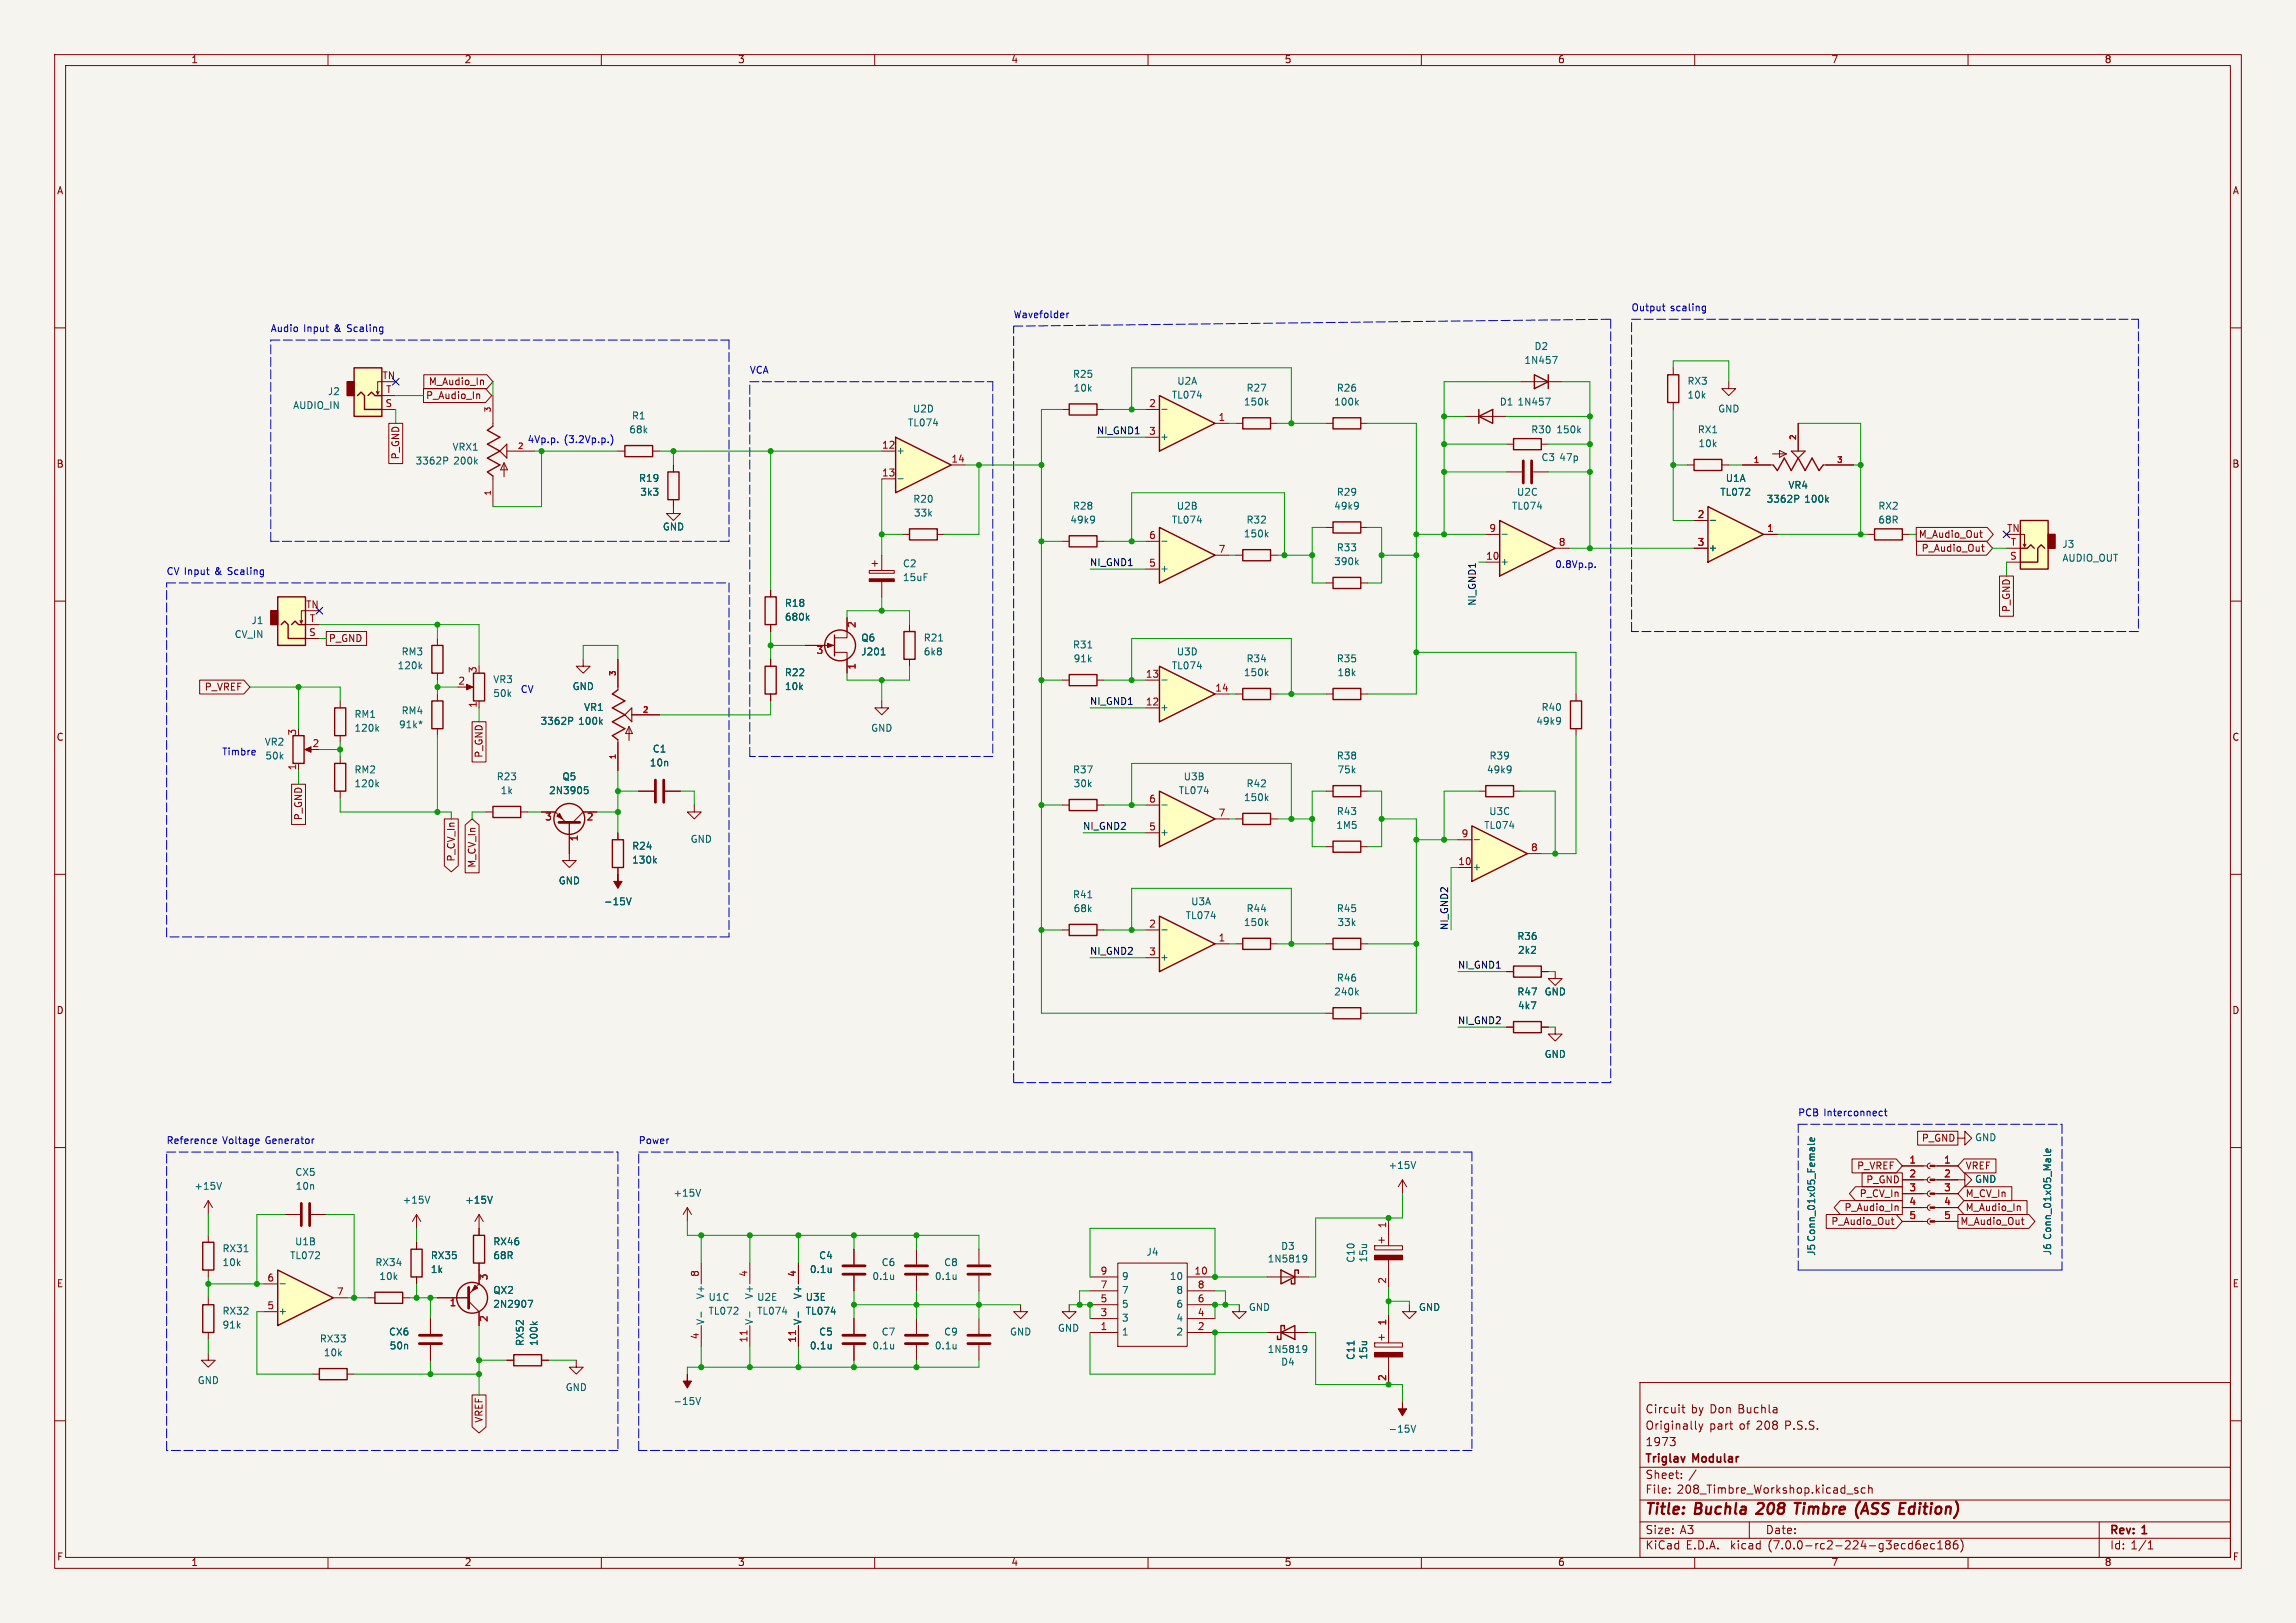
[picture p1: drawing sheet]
<svg xmlns="http://www.w3.org/2000/svg" width="420mm" height="297mm" viewBox="0 0 420 297" stroke-linecap="round" stroke-linejoin="round" font-family="sans-serif">
<defs><g id="words">
<g font-size="2.8" fill="#840000">
<text x="301" y="277.8">Title:</text>
<text x="310.1" y="277.8">Buchla</text>
<text x="322.1" y="277.8">208</text>
<text x="329.6" y="277.8">Timbre</text>
<text x="341.3" y="277.8">(ASS Edition)</text>
</g>
<g font-size="2.1" fill="#840000">
<text x="301" y="261.9">Originally</text>
<text x="301" y="258.9">Circuit</text>
<text x="309.3" y="258.9">by Don Buchla</text>
<text x="312.7" y="261.9">part</text>
<text x="318.2" y="261.9">of 208</text>
<text x="326.6" y="261.9">P.S.S.</text>
<text x="301" y="268.1">Triglav</text>
<text x="301" y="264.9">1973</text>
<text x="309.8" y="268.1">Modular</text>
<text x="301" y="273.6">File:</text>
<text x="301" y="270.9">Sheet:</text>
<text x="306.8" y="273.6">208_Timbre_Workshop.kicad_sch</text>
<text x="308.9" y="270.9">/</text>
<text x="301" y="281">Size:</text>
<text x="307.3" y="281">A3</text>
<text x="323" y="281">Date:</text>
<text x="386" y="281.2">Rev:</text>
<text x="392" y="281.2">1</text>
<text x="301" y="283.8">KiCad</text>
<text x="308.4" y="283.8">E.D.A.</text>
<text x="316.6" y="283.8">kicad</text>
<text x="323.6" y="283.8">(7.0.0-rc2-224-g3ecd6ec186)</text>
<text x="386" y="283.8">Id: 1/1</text>
</g>
<g font-size="1.8" fill="#840000">
<text x="35" y="11.8">1</text>
<text x="85" y="11.8">2</text>
<text x="135" y="11.8">3</text>
<text x="185" y="11.8">4</text>
<text x="235" y="11.8">5</text>
<text x="285" y="11.8">6</text>
<text x="335" y="11.8">7</text>
<text x="385" y="11.8">8</text>
<text x="10.4" y="35.8">A</text>
<text x="408.4" y="35.8">A</text>
<text x="78.3" y="70.8">M_Audio_In</text>
<text x="77.9" y="73.3">P_Audio_In</text>
<text x="10.3" y="85.8">B</text>
<text x="73.3" y="84.2" transform="rotate(-90 73.3 84.2)">P_GND</text>
<text x="408.3" y="85.8">B</text>
<text x="351" y="98.7">M_Audio_Out</text>
<text x="351.4" y="101.2">P_Audio_Out</text>
<text x="367.9" y="112.1" transform="rotate(-90 367.9 112.1)">P_GND</text>
<text x="60.2" y="117.8">P_GND</text>
<text x="37.3" y="126.6">P_VREF</text>
<text x="10.3" y="135.8">C</text>
<text x="408.3" y="135.8">C</text>
<text x="88.5" y="138.8" transform="rotate(-90 88.5 138.8)">P_GND</text>
<text x="55.5" y="150.2" transform="rotate(-90 55.5 150.2)">P_GND</text>
<text x="83.5" y="157.8" transform="rotate(-90 83.5 157.8)">P_CV_In</text>
<text x="87.3" y="158.9" transform="rotate(-90 87.3 158.9)">M_CV_In</text>
<text x="10.3" y="185.8">D</text>
<text x="408.3" y="185.8">D</text>
<text x="351.4" y="209.2">P_GND</text>
<text x="339.6" y="214.3">P_VREF</text>
<text x="359.6" y="214.3">VREF</text>
<text x="337.3" y="221.9">P_Audio_In</text>
<text x="340.1" y="219.4">P_CV_In</text>
<text x="341.3" y="216.8">P_GND</text>
<text x="359.6" y="221.9">M_Audio_In</text>
<text x="359.6" y="219.4">M_CV_In</text>
<text x="334.9" y="224.4">P_Audio_Out</text>
<text x="358.6" y="224.4">M_Audio_Out</text>
<text x="10.4" y="235.8">E</text>
<text x="408.3" y="235.8">E</text>
<text x="88.5" y="260.5" transform="rotate(-90 88.5 260.5)">VREF</text>
<text x="10.4" y="285.8">F</text>
<text x="35" y="286.8">1</text>
<text x="85" y="286.8">2</text>
<text x="135" y="286.8">3</text>
<text x="185" y="286.8">4</text>
<text x="235" y="286.8">5</text>
<text x="285" y="286.8">6</text>
<text x="335" y="286.8">7</text>
<text x="385" y="286.8">8</text>
<text x="408.4" y="285.8">F</text>
</g>
<g font-size="1.8" fill="#0000c2">
<text x="185.4" y="58.4">Wavefolder</text>
<text x="298.4" y="57.2">Output</text>
<text x="305.6" y="57.2">scaling</text>
<text x="49.5" y="61">Audio</text>
<text x="55.6" y="61">Input</text>
<text x="61.2" y="61">&amp;</text>
<text x="63.7" y="61">Scaling</text>
<text x="137.2" y="68.6">VCA</text>
<text x="96.5" y="81.3">4Vp.p.</text>
<text x="103.2" y="81.3">(3.2Vp.p.)</text>
<text x="30.5" y="105.4">CV Input</text>
<text x="39.4" y="105.4">&amp;</text>
<text x="41.9" y="105.4">Scaling</text>
<text x="284.5" y="104.1">0.8Vp.p.</text>
<text x="95.2" y="127">CV</text>
<text x="40.6" y="138.4">Timbre</text>
<text x="30.5" y="209.5">Reference</text>
<text x="40.7" y="209.5">Voltage</text>
<text x="48.6" y="209.5">Generator</text>
<text x="116.8" y="209.5">Power</text>
<text x="328.9" y="204.5">PCB Interconnect</text>
</g>
<g font-size="1.8" fill="#006464">
<text x="280.6" y="64.3">D2</text>
<text x="196.2" y="69.4">R25</text>
<text x="196.3" y="71.9">10k</text>
<text x="215.3" y="70.7">U2A</text>
<text x="228" y="71.9">R27</text>
<text x="244.5" y="71.9">R26</text>
<text x="278.8" y="66.9">1N457</text>
<text x="308.6" y="70.7">RX3</text>
<text x="53.6" y="75.1">AUDIO_IN</text>
<text x="59.9" y="72.6">J2</text>
<text x="115.5" y="77">R1</text>
<text x="166.9" y="75.8">U2D</text>
<text x="214.3" y="73.2">TL074</text>
<text x="227.5" y="74.5">150k</text>
<text x="244" y="74.5">100k</text>
<text x="274.3" y="74.5">D1</text>
<text x="277.5" y="74.5">1N457</text>
<text x="308.6" y="73.2">10k</text>
<text x="314.2" y="75.8">GND</text>
<text x="82.7" y="82.7">VRX1</text>
<text x="115.1" y="79.6">68k</text>
<text x="164" y="83.4">+</text>
<text x="166" y="78.3">TL074</text>
<text x="212.2" y="80.8">+</text>
<text x="280" y="79.6">R30</text>
<text x="284.6" y="79.6">150k</text>
<text x="310.5" y="79.6">RX1</text>
<text x="310.6" y="82.1">10k</text>
<text x="76" y="85.3">3362P</text>
<text x="83" y="85.3">200k</text>
<text x="116.8" y="88.5">R19</text>
<text x="281.9" y="84.6">C3</text>
<text x="285.2" y="84.6">47p</text>
<text x="315.6" y="88.5">U1A</text>
<text x="327.1" y="89.7">VR4</text>
<text x="117.1" y="91">3k3</text>
<text x="167" y="92.3">R20</text>
<text x="167.1" y="94.8">33k</text>
<text x="196.2" y="93.5">R28</text>
<text x="215.2" y="93.5">U2B</text>
<text x="244" y="93.5">49k9</text>
<text x="244.5" y="91">R29</text>
<text x="276.5" y="93.5">TL074</text>
<text x="277.4" y="91">U2C</text>
<text x="314.6" y="91">TL072</text>
<text x="323.1" y="92.3">3362P</text>
<text x="330.1" y="92.3">100k</text>
<text x="343.5" y="93.5">RX2</text>
<text x="121.2" y="97.3">GND</text>
<text x="195.7" y="96.1">49k9</text>
<text x="214.3" y="96.1">TL074</text>
<text x="227.5" y="98.6">150k</text>
<text x="228" y="96.1">R32</text>
<text x="244.5" y="101.2">R33</text>
<text x="312.5" y="101.2">+</text>
<text x="343.5" y="96.1">68R</text>
<text x="377.2" y="100.5">J3</text>
<text x="165.1" y="104.1">C2</text>
<text x="165.1" y="106.6">15uF</text>
<text x="212.2" y="105">+</text>
<text x="244" y="103.7">390k</text>
<text x="274.4" y="103.7">+</text>
<text x="377.2" y="103.1">AUDIO_OUT</text>
<text x="143.5" y="111.3">R18</text>
<text x="143.5" y="113.9">680k</text>
<text x="42.9" y="117">CV_IN</text>
<text x="45.9" y="114.5">J1</text>
<text x="157.5" y="117.7">Q6</text>
<text x="168.9" y="117.7">R21</text>
<text x="196.2" y="118.9">R31</text>
<text x="72.7" y="122.7">120k</text>
<text x="73.4" y="120.2">RM3</text>
<text x="90.2" y="125.3">VR3</text>
<text x="143.5" y="124">R22</text>
<text x="157.5" y="120.2">J201</text>
<text x="168.9" y="120.2">6k8</text>
<text x="196.3" y="121.5">91k</text>
<text x="214.3" y="122.7">TL074</text>
<text x="215.2" y="120.2">U3D</text>
<text x="227.5" y="124">150k</text>
<text x="228" y="121.5">R34</text>
<text x="244.5" y="121.5">R35</text>
<text x="244.6" y="124">18k</text>
<text x="64.8" y="131.6">RM1</text>
<text x="73.4" y="131">RM4</text>
<text x="90.2" y="127.8">50k</text>
<text x="104.7" y="126.6">GND</text>
<text x="106.8" y="130.4">VR1</text>
<text x="143.5" y="126.6">10k</text>
<text x="212.2" y="130.4">+</text>
<text x="281.9" y="130.4">R40</text>
<text x="48.4" y="136.7">VR2</text>
<text x="64.8" y="134.2">120k</text>
<text x="72.9" y="133.5">91k*</text>
<text x="98.8" y="132.9">3362P</text>
<text x="105.8" y="132.9">100k</text>
<text x="119.3" y="138">C1</text>
<text x="159.3" y="134.2">GND</text>
<text x="281" y="132.9">49k9</text>
<text x="48.5" y="139.3">50k</text>
<text x="64.8" y="141.8">RM2</text>
<text x="90.8" y="143.1">R23</text>
<text x="102.8" y="143.1">Q5</text>
<text x="118.8" y="140.5">10n</text>
<text x="196.2" y="141.8">R37</text>
<text x="216.5" y="143.1">U3B</text>
<text x="244.5" y="139.3">R38</text>
<text x="244.6" y="141.8">75k</text>
<text x="271.9" y="141.8">49k9</text>
<text x="272.4" y="139.3">R39</text>
<text x="64.8" y="144.3">120k</text>
<text x="91.5" y="145.6">1k</text>
<text x="100.4" y="145.6">2N3905</text>
<text x="196.3" y="144.3">30k</text>
<text x="215.6" y="145.6">TL074</text>
<text x="227.5" y="146.9">150k</text>
<text x="228" y="144.3">R42</text>
<text x="244.5" y="149.4">R43</text>
<text x="272.4" y="149.4">U3C</text>
<text x="115.6" y="155.8">R24</text>
<text x="126.3" y="154.5">GND</text>
<text x="212.2" y="153.2">+</text>
<text x="244.4" y="152">1M5</text>
<text x="271.4" y="152">TL074</text>
<text x="115.6" y="158.3">130k</text>
<text x="269.4" y="159.6">+</text>
<text x="102.1" y="162.1">GND</text>
<text x="110.4" y="165.9">-15V</text>
<text x="196.2" y="164.7">R41</text>
<text x="196.3" y="167.2">68k</text>
<text x="217.8" y="165.9">U3A</text>
<text x="228" y="167.2">R44</text>
<text x="244.5" y="167.2">R45</text>
<text x="216.8" y="168.5">TL074</text>
<text x="227.5" y="169.7">150k</text>
<text x="244.6" y="169.7">33k</text>
<text x="277.5" y="172.3">R36</text>
<text x="212.2" y="176.1">+</text>
<text x="244.5" y="179.9">R46</text>
<text x="277.6" y="174.8">2k2</text>
<text x="244" y="182.4">240k</text>
<text x="277.5" y="182.4">R47</text>
<text x="277.6" y="185">4k7</text>
<text x="282.5" y="182.4">GND</text>
<text x="282.5" y="193.9">GND</text>
<text x="361.2" y="209.1">GND</text>
<text x="54" y="215.5">CX5</text>
<text x="253.9" y="214.2">+15V</text>
<text x="35.5" y="218">+15V</text>
<text x="54" y="218">10n</text>
<text x="73.6" y="220.5">+15V</text>
<text x="85" y="220.5">+15V</text>
<text x="123.1" y="219.3">+15V</text>
<text x="361.2" y="216.7">GND</text>
<text x="40.6" y="229.4">RX31</text>
<text x="40.6" y="232">10k</text>
<text x="53" y="230.7">TL072</text>
<text x="53.9" y="228.2">U1B</text>
<text x="68.6" y="232">RX34</text>
<text x="78.7" y="230.7">RX35</text>
<text x="78.7" y="233.2">1k</text>
<text x="90.2" y="228.2">RX46</text>
<text x="90.2" y="230.7">68R</text>
<text x="148.1" y="233.2">0.1u</text>
<text x="149.8" y="230.7">C4</text>
<text x="161.2" y="232">C6</text>
<text x="172.6" y="232">C8</text>
<text x="209.7" y="230.1">J4</text>
<text x="231.8" y="231.3">1N5819</text>
<text x="234.3" y="229">D3</text>
<text x="248" y="231.1" transform="rotate(-90 248 231.1)">C10</text>
<text x="250.4" y="231.1" transform="rotate(-90 250.4 231.1)">15u</text>
<text x="332.3" y="229.9" transform="rotate(-90 332.3 229.9)">J5 Conn_01x05_Female</text>
<text x="375.5" y="229.8" transform="rotate(-90 375.5 229.8)">J6 Conn_01x05_Male</text>
<text x="69.3" y="234.5">10k</text>
<text x="90.2" y="237">QX2</text>
<text x="90.2" y="239.6">2N2907</text>
<text x="129.1" y="237.9" transform="rotate(-90 129.1 237.9)">V+</text>
<text x="129.5" y="238.3">U1C</text>
<text x="138" y="237.9" transform="rotate(-90 138 237.9)">V+</text>
<text x="138.4" y="238.3">U2E</text>
<text x="146.9" y="237.9" transform="rotate(-90 146.9 237.9)">V+</text>
<text x="147.3" y="238.3">U3E</text>
<text x="159.5" y="234.5">0.1u</text>
<text x="171" y="234.5">0.1u</text>
<text x="205.2" y="239.6">5</text>
<text x="205.2" y="237">7</text>
<text x="205.2" y="234.5">9</text>
<text x="213.9" y="234.5">10</text>
<text x="215.1" y="239.6">6</text>
<text x="215.1" y="237">8</text>
<text x="40.6" y="240.9">RX32</text>
<text x="40.6" y="243.4">91k</text>
<text x="50.9" y="240.9">+</text>
<text x="58.4" y="245.9">RX33</text>
<text x="71.1" y="244.7">CX6</text>
<text x="129.1" y="242.4" transform="rotate(-90 129.1 242.4)">V-</text>
<text x="129.5" y="240.9">TL072</text>
<text x="138" y="242.4" transform="rotate(-90 138 242.4)">V-</text>
<text x="138.4" y="240.9">TL074</text>
<text x="146.9" y="242.4" transform="rotate(-90 146.9 242.4)">V-</text>
<text x="147.3" y="240.9">TL074</text>
<text x="149.8" y="244.7">C5</text>
<text x="161.2" y="244.7">C7</text>
<text x="172.6" y="244.7">C9</text>
<text x="184.7" y="244.7">GND</text>
<text x="193.5" y="244">GND</text>
<text x="205.2" y="244.7">1</text>
<text x="205.2" y="242.1">3</text>
<text x="215.1" y="244.7">2</text>
<text x="215.1" y="242.1">4</text>
<text x="228.4" y="240.2">GND</text>
<text x="259.5" y="240.2">GND</text>
<text x="59.2" y="248.5">10k</text>
<text x="71.2" y="247.2">50n</text>
<text x="96.1" y="246.4" transform="rotate(-90 96.1 246.4)">RX52</text>
<text x="98.6" y="246.4" transform="rotate(-90 98.6 246.4)">100k</text>
<text x="148.1" y="247.2">0.1u</text>
<text x="159.5" y="247.2">0.1u</text>
<text x="171" y="247.2">0.1u</text>
<text x="231.8" y="247.9">1N5819</text>
<text x="234.3" y="250.2">D4</text>
<text x="248" y="248.9" transform="rotate(-90 248 248.9)">C11</text>
<text x="250.4" y="248.9" transform="rotate(-90 250.4 248.9)">15u</text>
<text x="36.1" y="253.6">GND</text>
<text x="103.4" y="254.8">GND</text>
<text x="123.1" y="257.4">-15V</text>
<text x="253.9" y="262.4">-15V</text>
</g>
<g font-size="1.8" fill="#a90000">
<text x="69.9" y="69.6">TN</text>
<text x="70.5" y="74.7">S</text>
<text x="70.6" y="72.1">T</text>
<text x="210.2" y="74.7">2</text>
<text x="222.9" y="77.2">1</text>
<text x="161.3" y="82.3">12</text>
<text x="210.2" y="79.8">3</text>
<text x="161.3" y="87.4">13</text>
<text x="174" y="84.8">14</text>
<text x="310.5" y="95">2</text>
<text x="210.2" y="98.8">6</text>
<text x="222.9" y="101.3">7</text>
<text x="272.4" y="97.5">9</text>
<text x="285.1" y="100.1">8</text>
<text x="310.5" y="100.1">3</text>
<text x="323.2" y="97.5">1</text>
<text x="367.1" y="97.5">TN</text>
<text x="367.8" y="100.1">T</text>
<text x="210.2" y="103.9">5</text>
<text x="271.8" y="102.6">10</text>
<text x="367.6" y="102.6">S</text>
<text x="55.9" y="111.5">TN</text>
<text x="56.5" y="116.6">S</text>
<text x="56.6" y="114">T</text>
<text x="156.8" y="115" transform="rotate(-90 156.8 115)">2</text>
<text x="83.8" y="125.5">2</text>
<text x="87.4" y="123.2" transform="rotate(-90 87.4 123.2)">3</text>
<text x="149.3" y="120">3</text>
<text x="156.8" y="122.6" transform="rotate(-90 156.8 122.6)">1</text>
<text x="209.5" y="124.2">13</text>
<text x="87.4" y="129.6" transform="rotate(-90 87.4 129.6)">1</text>
<text x="209.5" y="129.3">12</text>
<text x="222.2" y="126.7">14</text>
<text x="54.4" y="134.7" transform="rotate(-90 54.4 134.7)">3</text>
<text x="57.1" y="136.9">2</text>
<text x="54.4" y="141" transform="rotate(-90 54.4 141)">1</text>
<text x="210.2" y="147.1">6</text>
<text x="222.9" y="149.6">7</text>
<text x="99.7" y="150.5">3</text>
<text x="106" y="154" transform="rotate(-90 106 154)">1</text>
<text x="107.3" y="150.5">2</text>
<text x="210.2" y="152.1">5</text>
<text x="267.3" y="153.4">9</text>
<text x="280" y="156">8</text>
<text x="266.7" y="158.5">10</text>
<text x="210.2" y="169.9">2</text>
<text x="222.9" y="172.5">1</text>
<text x="210.2" y="175">3</text>
<text x="349.2" y="213.1">1</text>
<text x="349.2" y="215.6">2</text>
<text x="355.6" y="213.1">1</text>
<text x="355.6" y="215.6">2</text>
<text x="349.2" y="218.2">3</text>
<text x="349.2" y="220.7">4</text>
<text x="355.6" y="218.2">3</text>
<text x="355.6" y="220.7">4</text>
<text x="253.7" y="224.8" transform="rotate(-90 253.7 224.8)">1</text>
<text x="349.2" y="223.3">5</text>
<text x="355.6" y="223.3">5</text>
<text x="128" y="233.7" transform="rotate(-90 128 233.7)">8</text>
<text x="136.9" y="233.7" transform="rotate(-90 136.9 233.7)">4</text>
<text x="145.8" y="233.7" transform="rotate(-90 145.8 233.7)">4</text>
<text x="201.3" y="233.4">9</text>
<text x="218.4" y="233.4">10</text>
<text x="48.9" y="239.8">5</text>
<text x="48.9" y="234.7">6</text>
<text x="61.6" y="237.2">7</text>
<text x="82.2" y="239.4">1</text>
<text x="89.5" y="234.3" transform="rotate(-90 89.5 234.3)">3</text>
<text x="201.3" y="238.5">5</text>
<text x="201.3" y="236">7</text>
<text x="219" y="238.5">6</text>
<text x="219" y="236">8</text>
<text x="253.7" y="235" transform="rotate(-90 253.7 235)">2</text>
<text x="89.5" y="242" transform="rotate(-90 89.5 242)">2</text>
<text x="128" y="245.1" transform="rotate(-90 128 245.1)">4</text>
<text x="136.9" y="245.7" transform="rotate(-90 136.9 245.7)">11</text>
<text x="145.8" y="245.7" transform="rotate(-90 145.8 245.7)">11</text>
<text x="201.3" y="243.6">1</text>
<text x="201.3" y="241">3</text>
<text x="219" y="243.6">2</text>
<text x="219" y="241">4</text>
<text x="253.7" y="242.6" transform="rotate(-90 253.7 242.6)">1</text>
<text x="253.7" y="252.8" transform="rotate(-90 253.7 252.8)">2</text>
</g>
<g font-size="1.8" fill="#0f0f0f">
<text x="200.7" y="79.7">NI_GND1</text>
<text x="199.4" y="103.8">NI_GND1</text>
<text x="270.2" y="111" transform="rotate(-90 270.2 111)">NI_GND1</text>
<text x="199.4" y="129.2">NI_GND1</text>
<text x="198.1" y="152.1">NI_GND2</text>
<text x="265.1" y="170.2" transform="rotate(-90 265.1 170.2)">NI_GND2</text>
<text x="199.4" y="174.9">NI_GND2</text>
<text x="266.7" y="177.5">NI_GND1</text>
<text x="266.7" y="187.6">NI_GND2</text>
</g>
<g font-size="1.4" fill="#a90000">
<text x="89.9" y="75.5" transform="rotate(-90 89.9 75.5)">3</text>
<text x="94.7" y="82.3">2</text>
<text x="328.7" y="80.6" transform="rotate(-90 328.7 80.6)">2</text>
<text x="320.7" y="84.8">1</text>
<text x="336" y="84.8">3</text>
<text x="89.9" y="90.7" transform="rotate(-90 89.9 90.7)">1</text>
<text x="112.8" y="123.8" transform="rotate(-90 112.8 123.8)">3</text>
<text x="117.5" y="130.6">2</text>
<text x="112.8" y="139" transform="rotate(-90 112.8 139)">1</text>
</g>
</g></defs>
<path d="M0 0h420v297h-420z" fill="#f5f4ef" stroke="#f5f4ef" stroke-width=".18"/>
<g fill="none" stroke="#840000" stroke-width=".18">
<path d="M10 10h400v277h-400zM12 12h396v273h-396zM60 10v2M110 10v2M160 10v2M210 10v2M260 10v2M310 10v2M360 10v2M10 60h2M408 60h2M10 110h2"/>
<path d="M408 110h2M10 160h2M408 160h2M10 210h2M408 210h2M52.1 222.2h2.8M56.9 222.2h2.8M67.3 237.5h1.3M73.7 237.5h1.2M76.2 222.2l-.8 1.3M76.2 222.2v2.6M76.2 227.3v1.3"/>
<path d="M76.2 233.7v1.2M76.2 222.2l.8 1.3M80 237.5h5.7M85.7 238.1l1.9 1.9v2.6M87.6 231.1v3.8l-1.9 2M87.6 222.2l-.7 1.3M87.6 222.2v3.9M87.6 222.2l.8 1.3M10 260h2M92.7 248.9h1.3M99.1 248.9h1.2M105.4 248.9v1.3h1.3l-1.3 1.3-1.3-1.3h1.3"/>
<path d="M300 253h108v32h-108zM307.6 257.6h.6M307.8 257.1v1.2l.4 .3M408 260h2M300 278.5h108M300 274.5h108M300 268.5h108M305.4 273.1v.2M305.4 272.3v.2M306.3 263.7l.1 .2-.1 .6M306.4 263.1l-.5 .5M307.6 270.4v.2"/>
<path d="M307.6 269.6v.2M310.8 260.6l.3 1M311.1 261.6l-.1 .3-.2 .2M311.5 260.6l-.4 1M320 278.5v3M337.8 273.4h1.2M339.8 272.3h-.3l-.3 .2 .1 .2 .5 .1v.4h-.6M341.2 272.3h-.5l-.2 .2v.5l.1 .2h.6M341.8 272.4l.2-.1h.4l.1 1M341.8 271.8v1.5M384 278.5v6.5M60 285v2"/>
<path d="M110 285v2M160 285v2M210 285v2M260 285v2M300 281.5h108M310 285v2M351.2 282.6l.1 .2-.1 .6M351.9 283l.7-.2-.1-.3h-.4l-.2 .2v.7h.6M353.9 282.5h-.5l-.2 .2v.5l.1 .2h.6M354.4 283.5h.9M354.4 282.4l.5-.4v1.5M356.2 282.6l-.3 .3v.4l.3 .2h.2l.3-.3v-.3l-.3-.3"/>
<path d="M356.2 282.6l-.3-.3 .3-.3h.2l.3 .2-.3 .4M356.2 282.6h.2M358 282a.59 .59 0 0 0-.7 .6v.6l.1 .2 .5 .1 .2-.2 .1-.5-.2-.2-.4-.1-.3 .3M358.7 281.7a1.72 1.72 0 0 1 0 2.3M360 285v2M393 283.5h.8M393 282.4l.4-.4v1.5"/>
</g>
<path d="M328.3 275h1.1M328.9 275l-.3 2M340.3 274.8l-.4 .3M341.3 275l-.9 2M357.8 274.8h.1" fill="none" stroke="#840000" stroke-width=".4"/>
<path d="M78.6 218.9l-.4 1.3M90 218.9l-.4 1.3M96.6 238h.8l-.5 1.2M97.4 241.9l.5 .5M98.3 241.9l-.5 .4" fill="none" stroke="#006464" stroke-width=".18"/>
<g fill="none" stroke="#840000" stroke-width=".25">
<path d="M68.6 236.5h5.1v2h-5.1zM75.2 228.6h2v5.1h-2zM86.6 226.1h2v5h-2zM94 247.9h5.1v2h-5.1z"/>
<circle cx="86.4" cy="237.5" r="2.82"/>
</g>
<path d="M55.1 220.2v4.1M56.6 220.2v4.1M85.7 235.6v3.8" fill="none" stroke="#840000" stroke-width=".51"/>
<path d="M86.9 235.2l.5 .5-1 .5z" fill="#840000" stroke="#840000" stroke-width=".18"/>
<path d="M312.4 92.7l10.2 5.1-10.2 5.1z" fill="#ffffc2"/>
<g fill="none" stroke="#840000" stroke-width=".25">
<path d="M312.4 92.7l10.2 5.1-10.2 5.1zM369.6 95.3h5v8.8h-5zM152.7 116.2v3.8M165.4 115.6h2v5.1h-2zM243.8 105.7h5.1v2h-5.1zM369.6 100.3h1.2l.7-.6 .6 .6M374 100.3l-.6-.6-.7 .6v2.6h-3.1M113 126.2l-1 .8 2.3 1.3-2.3 1.2 2.3 1.3-2.3 1.3 2.3 1.3-2.3 1.2 1 .8M140 121.9h2v5.1h-2zM58.4 250.4h5.1v2.1h-5.1z"/>
<circle cx="153.7" cy="118.1" r="2.82"/>
<circle cx="104.1" cy="149.9" r="2.82"/>
</g>
<g fill="none" stroke="#840000" stroke-width=".18">
<path d="M309.9 95.3h2.5M322.6 97.8h2.5M369.6 97.8h.7v2.3l.3-.5M370.1 99.6l.2 .5M147.3 118.1h5.4M152.7 119.4h2.2v3.8M154.9 113v3.7h-2.2M159 104.4h4.6v.5h-4.6zM159.5 103.1h1M160 102.6v1M161.3 101.6v2.8M161.3 106.4v2.8"/>
<path d="M166.4 114.3v1.3M242.6 106.7h1.2M248.9 106.7h1.3M309.9 100.3h2.5M367 100.3h2.6M367 102.9h2.6M113 120.7v5.5M113 135.4v5.6M115.1 133v2.5M115.1 133l.6 1.2h-1.3zM115.6 130.8h5M141 120.7v1.2"/>
<path d="M141 127v1.3M161.3 128.3v1.2h1.3l-1.3 1.3-1.3-1.3h1.3M166.4 120.7v1.2M99.1 148.6h2.5l1.9 1.9M104.1 150.5v5.7M109.2 148.6h-2.5l-1.9 1.9M116.8 144.8h2.8M121.7 144.8h2.8M127 147.3v1.3h1.3l-1.3 1.3-1.3-1.3h1.3M38.1 219.7l-.8 1.3M38.1 219.7v2.5M38.1 219.7l.8 1.3"/>
<path d="M57.1 251.5h1.3M63.5 251.5h1.3M78.7 241.3v2.8M78.7 246.1v2.8"/>
</g>
<path d="M312.8 95.2h1M161.2 119.8h.7M248.1 102.9l.4 .4M248.5 102.5l-.5 .5M104 131.3h.5l.3 .2-.2 .4h-.6M106.9 144h.6M107 144.5h.3l.3 .2-.1 .4-.5 .1M40.5 216.4l-.4 1.2" fill="none" stroke="#006464" stroke-width=".18"/>
<path d="M102.2 150.5h3.8M119.9 142.7v4.1M121.4 142.7v4.1M76.7 244.3h4.1M76.7 245.9h4.1" fill="none" stroke="#840000" stroke-width=".51"/>
<path d="M115.6 129.5v2.6l-1.3-1.3z" fill="none" stroke="#840000" stroke-width=".2"/>
<g fill="#840000" stroke="#840000" stroke-width=".18">
<path d="M101.9 149.4l.5-.6 .5 1.1z"/>
<path d="M159 105.9h4.6v.5h-4.6z"/>
<path d="M151.4 117.7l1 .4-1 .4z"/>
</g>
<path d="M369.6 95.3h5v8.8h-5z" fill="#ffffc2" stroke="#ffffc2" stroke-width=".18"/>
<path d="M374.6 97.8h1.3v2.5h-1.3z" fill="#840000" stroke="#840000" stroke-width=".25"/>
<path d="M50.8 232.4l10.2 5.1-10.2 5.1z" fill="#ffffc2"/>
<path d="M140 109.2h2v5.1h-2zM37.1 238.8h2v5h-2zM37.1 227.3h2v5.1h-2zM50.8 232.4l10.2 5.1-10.2 5.1z" fill="none" stroke="#840000" stroke-width=".25"/>
<path d="M141 108v1.2M141 114.3v1.3M38.1 226.1v1.2M38.1 232.4v1.3M38.1 237.5v1.3M48.3 234.9h2.5M61 237.5h2.5M38.1 247.6v1.3h1.3l-1.3 1.3-1.3-1.3h1.3M38.1 243.8v1.3M48.3 240h2.5" fill="none" stroke="#840000" stroke-width=".18"/>
<path d="M147.6 113l.4 .5M148 112.6l-.5 .5M44.6 229.1h.8M51.2 234.9h1" fill="none" stroke="#006464" stroke-width=".18"/>
<path d="M163.8 80l10.2 5.1-10.2 5.1z" fill="#ffffc2"/>
<path d="M90.2 78l-1 .7 2.2 1.3-2.2 1.3 2.2 1.3-2.2 1.2 2.2 1.3-2.2 1.3 1 .7M114.3 81.5h5.1v2.1h-5.1zM122.2 86.4h2v5h-2zM163.8 80l10.2 5.1-10.2 5.1zM166.4 96.8h5v2h-5zM309.9 84.1h5.1v2h-5.1zM90.2 147.6h5v2h-5zM112 153.7h2v5.1h-2z" fill="none" stroke="#840000" stroke-width=".25"/>
<g fill="none" stroke="#840000" stroke-width=".18">
<path d="M90.2 72.4v5.6M316.2 69.9v1.2h1.3l-1.3 1.3-1.2-1.3h1.2M90.2 87.1v5.6M92.2 84.7v2.5M92.2 84.7l.6 1.3h-1.2zM92.7 82.6h5.1M113 82.6h1.3M119.4 82.6h1.2M123.2 91.4v2.6h-1.3l1.3 1.3 1.3-1.3h-1.3M123.2 85.1v1.3M161.3 82.6h2.5M161.3 87.6h2.5"/>
<path d="M165.1 97.8h1.3M171.4 97.8h1.3M174 85.1h2.5M308.6 85.1h1.3M315 85.1h1.2M88.9 148.6h1.3M95.2 148.6h1.3M104.1 156.2v1.3h1.3l-1.3 1.3-1.2-1.3h1.2M113 152.4v1.3M113 158.8v1.2"/>
</g>
<path d="M81.2 83.7h.5l.2 .2-.1 .4h-.6M164.3 87.6h.9M119.7 157.5l.4 .4M120.1 157.1l-.5 .5M114.6 164.3l.4 1.3 .4-1.3" fill="none" stroke="#006464" stroke-width=".18"/>
<path d="M92.7 81.3v2.5l-1.3-1.2z" fill="none" stroke="#840000" stroke-width=".2"/>
<path d="M113 160v1.3h.8l-.8 1.3-.7-1.3h.7z" fill="#840000" stroke="#840000" stroke-width=".18"/>
<path d="M212.1 121.9l10.1 5.1-10.1 5.1z" fill="#ffffc2"/>
<path d="M61.2 139.7h2v5.1h-2zM212.1 121.9l10.1 5.1-10.1 5.1zM227.3 126h5.1v2h-5.1zM243.8 126h5.1v2h-5.1z" fill="none" stroke="#840000" stroke-width=".25"/>
<path d="M62.2 138.4v1.3M209.5 129.5h2.6M209.5 124.5h2.6M222.2 127h2.6M226.1 127h1.2M232.4 127h1.3M242.6 127h1.2M248.9 127h1.3M62.2 144.8v1.3" fill="none" stroke="#840000" stroke-width=".18"/>
<path d="M212.5 124.4h1M231.6 123.2l.4 .5M232 122.8l-.5 .5M68.9 143.5l.4 .5M69.3 143.1l-.5 .5" fill="none" stroke="#006464" stroke-width=".18"/>
<path d="M212.1 96.5l10.1 5.1-10.1 5.1z" fill="#ffffc2"/>
<g fill="none" stroke="#840000" stroke-width=".25">
<path d="M64.8 67.3h5v8.9h-5zM65.4 72.4l.6-.6 .7 .6v2.5h3.1M67.3 72.4l.6-.6 .7 .6h1.2M270.5 76.2l2.5-1.3v2.6zM270.5 74.9v2.6M280.7 68.6l2.5 1.3-2.5 1.2zM283.2 68.6v2.5M305.1 68.6h2v5.1h-2zM212.1 96.5l10.1 5.1-10.1 5.1zM276.9 80.3h5v2h-5zM50.8 109.2h5.1v8.9h-5.1zM51.4 114.3l.7-.6 .6 .6v2.5h3.2"/>
<path d="M53.3 114.3l.7-.6 .6 .6h1.3M79 118.1h2v5.1h-2zM227.3 100.6h5.1v2h-5.1zM53.6 134.6h2v5.1h-2zM61.2 129.5h2v5.1h-2zM79 128.3h2v5.1h-2zM86.6 123.2h2v5.1h-2zM195.6 123.4h5.1v2.1h-5.1zM287.3 128.3h2v5.1h-2zM195.6 146.3h5.1v2h-5.1zM195.6 169.2h5.1v2h-5.1zM234.3 243.8l2.6-1.2v2.5z"/>
<path d="M234.9 243.2v-.6h-.6v2.5h-.6v-.6"/>
</g>
<g fill="none" stroke="#840000" stroke-width=".18">
<path d="M69.3 71.6l-.2 .5M69.8 69.9h-.7v2.2l-.3-.5M69.8 74.9h2.6M69.8 72.4h2.6M268 76.2h7.6M278.1 69.9h7.6M306.1 67.3v1.3M306.1 73.7v1.2M209.5 99.1h2.6M275.6 81.3h1.3M281.9 81.3h1.3M55.4 113.5l-.3 .5"/>
<path d="M55.9 111.8h-.8v2.2l-.2-.5M55.9 116.8h2.5M55.9 114.3h2.5M80 116.8v1.3M209.5 104.1h2.6M222.2 101.6h2.6M226.1 101.6h1.2M232.4 101.6h1.3M54.6 139.7v1.3M56.1 137.2h1M62.2 128.3v1.2M62.2 134.6v1.3"/>
<path d="M80 123.2v1.3M80 127v1.3M80 133.4v1.2M85.1 125.7h1M87.6 128.3v1.2M106.7 120.7v1.2h1.2l-1.2 1.3-1.3-1.3h1.3M194.3 124.5h1.3M200.7 124.5h1.2M288.3 127v1.3M288.3 133.4v1.2M194.3 147.3h1.3M200.7 147.3h1.2"/>
<path d="M194.3 170.2h1.3M200.7 170.2h1.2M231.8 243.8h7.6"/>
</g>
<g fill="none" stroke="#006464" stroke-width=".18">
<path d="M282.7 72.9h.9l-.6 1.2M284 65.2h.8l-.5 1.3M288.7 78.7l.4 .5M289.1 78.4l-.5 .4M212.5 99h1M231.6 97.8l.4 .5M232 97.4l-.5 .5M68.9 133.3l.4 .5M69.3 133l-.5 .5M76.8 121.9l.4 .5M77.2 121.5l-.5 .5M77.2 132.1l-.3 .1 .2 .3"/>
<path d="M285.3 131.3l.1 .7-.1 .4M285.4 131.8l-.1 .2M238.5 246.2l.4 .1 .1 .2a.84 .84 0 0 1-.3 1h-.3M239 246.8l-.1 .2h-.4"/>
</g>
<g fill="#ffffc2" stroke="#ffffc2" stroke-width=".18">
<path d="M64.8 67.3h5v8.9h-5z"/>
<path d="M50.8 109.2h5.1v8.9h-5.1z"/>
</g>
<g fill="#840000" stroke="#840000" stroke-width=".25">
<path d="M63.5 69.9h1.3v2.5h-1.3z"/>
<path d="M49.5 111.8h1.3v2.5h-1.3z"/>
</g>
<g fill="#840000" stroke="#840000" stroke-width=".18">
<path d="M55.8 137.2l1.1-.5v1z"/>
<path d="M85.3 125.2l1.2 .5-1.2 .5z"/>
</g>
<path d="M274.3 95.3l10.2 5-10.2 5.1z" fill="#ffffc2"/>
<path d="M195.6 98h5.1v2.1h-5.1zM243.8 95.5h5.1v2h-5.1zM274.3 95.3l10.2 5-10.2 5.1z" fill="none" stroke="#840000" stroke-width=".25"/>
<g fill="none" stroke="#840000" stroke-width=".18">
<path d="M194.3 99.1h1.3M200.7 99.1h1.2M242.6 96.5h1.2M248.9 96.5h1.3M271.8 97.8h2.5M275.6 86.4h2.8M280.4 86.4h2.8M271.8 102.9h2.5M284.5 100.3h2.5M186.7 238.8v1.2h1.3l-1.3 1.3-1.3-1.3h1.3M195.6 238.8v1.2h-1.3l1.3 1.3 1.2-1.3h-1.2M257.8 238.8v1.2h-1.3l1.3 1.3 1.3-1.3h-1.3"/>
<path d="M167.6 241.3v2.8M167.6 246.1v2.8M179.1 241.3v2.8M179.1 246.1v2.8M251.5 245.7h5v.8h-5zM252.2 244.7h1M252.7 244.2v1M254 240.7v5M254 248.3v5.1"/>
</g>
<path d="M200.1 94.5l.1 .7-.2 .4M200.2 95l-.1 .2M248.3 92l.2 .6-.2 .5M248.5 92.5l-.2 .1M274.7 97.8h1M258.1 260.8l.4 1.3 .5-1.3" fill="none" stroke="#006464" stroke-width=".18"/>
<path d="M256.5 256.5v1.3h.8l-.8 1.3-.7-1.3h.7z" fill="#840000" stroke="#840000" stroke-width=".18"/>
<path d="M278.6 84.3v4.1M280.2 84.3v4.1M165.6 244.3h4.1M165.6 245.9h4.1M177 244.3h4.1M177 245.9h4.1" fill="none" stroke="#840000" stroke-width=".51"/>
<path d="M251.5 247.5h5v.8h-5z" fill="#840000" stroke="#840000" stroke-width=".25"/>
<path d="M212.1 72.4l10.1 5.1-10.1 5.1z" fill="#ffffc2"/>
<path d="M195.6 73.9h5.1v2h-5.1zM212.1 72.4l10.1 5.1-10.1 5.1zM227.3 76.5h5.1v2h-5.1zM243.8 76.5h5.1v2h-5.1zM324.4 85.1l.7 1 1.3-2.3 1.3 2.3 1.2-2.3 1.3 2.3 1.3-2.3 1.2 2.3 .8-1M342.9 96.8h5.1v2h-5.1zM227.3 171.7h5.1v2h-5.1zM243.8 171.7h5.1v2h-5.1zM234.3 232.4l2.6 1.3-2.6 1.2zM237.5 233v-.6h-.6v2.5h-.7v-.6" fill="none" stroke="#840000" stroke-width=".25"/>
<g fill="none" stroke="#840000" stroke-width=".18">
<path d="M194.3 74.9h1.3M200.7 74.9h1.2M209.5 74.9h2.6M222.2 77.5h2.6M226.1 77.5h1.2M232.4 77.5h1.3M242.6 77.5h1.2M248.9 77.5h1.3M328.9 77.5v5.1M209.5 80h2.6M318.8 85.1h5.6M324.2 83.1h2.6"/>
<path d="M325.5 82.4l1.3 .7-1.3 .6zM333.5 85.1h5.6M341.6 97.8h1.3M348 97.8h1.2M226.1 172.7h1.2M232.4 172.7h1.3M242.6 172.7h1.2M248.9 172.7h1.3M348 218.4h4.6M348 215.9h4.6M348 213.4h4.6M353.1 217.9l-.4 .2-.1 .3 .1 .4 .4 .1"/>
<path d="M353.1 215.4l-.4 .2-.1 .3 .1 .4 .4 .1M353.1 212.9l-.4 .1-.1 .3 .1 .4 .4 .2M353.9 215.9h5.5v-1.3l1.3 1.3-1.3 1.3v-1.3M353.9 218.4h4.2M353.9 213.4h4.2M358.1 208.3h1.3v-1.3l1.3 1.3-1.3 1.3v-1.3M125.7 221l-.7 1.2M125.7 221v2.5M125.7 221l.8 1.2M128.3 231.1v3.8M137.2 231.1v3.8M146 231.1v3.8"/>
<path d="M156.2 228.6v2.8M156.2 233.4v2.8M167.6 228.6v2.8M167.6 233.4v2.8M179.1 228.6v2.8M179.1 233.4v2.8M199.4 233.7h5.1M199.4 238.8h5.1M199.4 236.2h5.1M204.5 231.1h12.7v15.3h-12.7zM217.2 233.7h5M217.2 238.8h5"/>
<path d="M217.2 236.2h5M226.7 238.8v1.2h-1.3l1.3 1.3 1.3-1.3h-1.3M231.8 233.7h7.6M251.5 228h5v.7h-5zM252.2 226.9h1M252.7 226.4v1.1M254 222.9v5.1M254 230.5v5.1M348 223.5h4.6M348 221h4.6M353.1 223l-.4 .2-.1 .3 .1 .4 .4 .1M353.1 220.5l-.4 .1-.1 .4 .1 .3 .4 .2"/>
<path d="M353.9 223.5h4.2M353.9 221h4.2M128.3 242.6v3.8M137.2 242.6v3.8M146 242.6v3.8M156.2 241.3v2.8M156.2 246.1v2.8M199.4 243.8h5.1M199.4 241.3h5.1M217.2 243.8h5M217.2 241.3h5"/>
</g>
<g fill="none" stroke="#006464" stroke-width=".18">
<path d="M212.5 74.9h1M231.6 73.6l.4 .5M232 73.3l-.5 .5M248.1 73.6l.4 .5M248.5 73.3l-.5 .5M328.3 90.6h.5l.2 .3-.1 .3-.6 .1M231.6 168.9l.4 .5M232 168.5l-.5 .5M128.1 217.6l-.4 1.3M331.9 208.3v.3l-.1 .2h-.7v-.5l.3-.1 .1 .6M331.9 209.2l-.1 .2h-1.1M375.1 210.3v.4l-.2 .2-.6-.1v-.5l.3-.1 .1 .7"/>
<path d="M375.1 211.3l-.2 .2h-1.1M238.5 229.7h.4l.1 .2a.84 .84 0 0 1-.3 1h-.3M239 230.2l-.1 .2-.4 .1M127.3 255.7l.4 1.3 .4-1.3M128.3 240.1v1M137.1 240.1v1M146 240.1v1"/>
</g>
<path d="M251.5 229.7h5v.8h-5z" fill="#840000" stroke="#840000" stroke-width=".25"/>
<path d="M136.6 243.5v.7M145.5 243.5v.7" fill="none" stroke="#a90000" stroke-width=".18"/>
<g fill="#840000" stroke="#840000" stroke-width=".18">
<path d="M125.7 251.5v1.2h.8l-.8 1.3-.7-1.3h.7z"/>
<path d="M353.1 223.4h.8v.2h-.8z"/>
<path d="M353.1 220.9h.8v.2h-.8z"/>
<path d="M353.1 218.3h.8v.3h-.8z"/>
<path d="M353.1 215.8h.8v.2h-.8z"/>
<path d="M353.1 213.2h.8v.3h-.8z"/>
</g>
<path d="M154.2 231.6h4M154.2 233.2h4M165.6 231.6h4.1M165.6 233.2h4.1M177 231.6h4.1M177 233.2h4.1M154.2 244.3h4M154.2 245.9h4" fill="none" stroke="#840000" stroke-width=".51"/>
<path d="M327.7 82.6h2.5l-1.3 1.2z" fill="none" stroke="#840000" stroke-width=".2"/>
<path d="M212.1 144.8l10.1 5.1-10.1 5z" fill="#ffffc2"/>
<path d="M212.1 144.8l10.1 5.1-10.1 5zM227.3 148.8h5.1v2.1h-5.1zM243.8 153.9h5.1v2.1h-5.1z" fill="none" stroke="#840000" stroke-width=".25"/>
<path d="M209.5 152.4h2.6M209.5 147.3h2.6M222.2 149.9h2.6M226.1 149.9h1.2M232.4 149.9h1.3M242.6 154.9h1.2M248.9 154.9h1.3" fill="none" stroke="#840000" stroke-width=".18"/>
<path d="M212.5 147.3h1M231.6 146l.4 .5M232 145.7l-.5 .5" fill="none" stroke="#006464" stroke-width=".18"/>
<path d="M212.1 167.6l10.1 5.1-10.1 5.1z" fill="#ffffc2"/>
<path d="M271.8 143.8h5.1v2h-5.1zM212.1 167.6l10.1 5.1-10.1 5.1zM276.9 176.8h5v2h-5zM243.8 184.4h5.1v2h-5.1zM276.9 186.9h5v2.1h-5z" fill="none" stroke="#840000" stroke-width=".25"/>
<g fill="none" stroke="#840000" stroke-width=".18">
<path d="M270.5 144.8h1.3M276.9 144.8h1.2M209.5 170.2h2.6M209.5 175.3h2.6M222.2 172.7h2.6M275.6 177.8h1.3M281.9 177.8h1.3M284.5 177.8v1.3h1.2l-1.2 1.2-1.3-1.2h1.3M242.6 185.4h1.2M248.9 185.4h1.3M275.6 188h1.3M281.9 188h1.3"/>
<path d="M284.5 188v1.2h1.2l-1.2 1.3-1.3-1.3h1.3M256.5 215.9l-.7 1.3M256.5 215.9v2.5M256.5 215.9l.8 1.3"/>
</g>
<path d="M276.3 140.2l.1 .7-.2 .4M276.4 140.7l-.1 .2M212.5 170.2h1M248.1 181.6l.4 .5M248.5 181.2l-.5 .5M259 212.6l-.5 1.2" fill="none" stroke="#006464" stroke-width=".18"/>
<path d="M269.2 151.1l10.2 5.1-10.2 5.1z" fill="#ffffc2"/>
<path d="M243.8 143.8h5.1v2h-5.1zM269.2 151.1l10.2 5.1-10.2 5.1z" fill="none" stroke="#840000" stroke-width=".25"/>
<g fill="none" stroke="#840000" stroke-width=".18">
<path d="M71.1 77.5h2.6v7.3h-2.6zM77.5 71.1h11.3l1.1 1.3-1.1 1.3h-11.3zM77.5 68.6h11.6l1.1 1.3-1.1 1.2h-11.6zM87.6 72.1l.1 .2v.6M88.3 69.6l.1 .1v.7M328.9 77.5v5.1M123.2 85.1v1.3M123.2 91.4v1.3M309.9 95.3h2.5M318.8 85.1h5M322.6 97.8h2.5M334 85.1h5.1"/>
<path d="M350.5 96.5h13l1.1 1.3-1.1 1.3h-13zM350.6 99.1h12.8l1.1 1.2-1.1 1.3h-12.8zM362.1 97.5h.5M362.4 98.3h.2M362.6 99.6v1.1l.3 .2M59.7 115.6h7.4v2.5h-7.4zM141 108v1.2M141 114.3v1.3M147.3 118.1h5.4M154.9 113v2.6M309.9 100.3h2.5M362.5 100h.4"/>
<path d="M365.8 105.4h2.5v7.4h-2.5zM36.5 124.5h8.1l1.1 1.2-1.1 1.3h-8.1zM86.4 132.1h2.5v7.3h-2.5zM113 120.7v5M113 135.9v5.1M115.6 130.8h5M141 120.7v1.2M141 127v1.3M154.9 120.7v2.5M53.3 143.5h2.6v7.4h-2.6zM81.3 149.9h2.5v8.5l-1.3 1.1-1.2-1.1zM85.1 151l1.3-1.1 1.2 1.1v8.7h-2.5z"/>
<path d="M99.1 148.6h2.5M104.1 150.5v5.7M106.7 148.6h2.5M113 152.4v1.3M113 158.8v1.2M116.8 144.8h2.8M121.7 144.8h2.8M242.6 144.8h1.2M248.9 144.8h1.3M266.7 158.8h2.5M266.7 153.7h2.5M279.4 156.2h2.5"/>
<path d="M275.6 177.8h1.3M281.9 177.8h1.3M275.6 188h1.3M281.9 188h1.3M336.6 219.7h11.4v2.6h-11.4l-1.1-1.3zM338.8 212.1h8.1l1.1 1.3-1.1 1.2h-8.1zM339.4 217.2h8.6v2.5h-8.6l-1.1-1.3zM340.6 214.6h7.4v2.6h-7.4zM348 213.4h3.8M348 215.9h3.8M348 218.4h3.8M350.8 207h7.3v2.6h-7.3z"/>
<path d="M354.3 213.4h3.8M354.3 215.9h3.8M354.3 218.4h3.8M359.3 219.7h11.5v2.6h-11.5l-1.2-1.3zM359.3 217.2h8.7v2.5h-8.7l-1.2-1.3zM359.3 212.1h5.8v2.5h-5.8l-1.2-1.2zM76.2 227.3v1.3M76.2 233.7v1.2M80 237.5h5.7M87.6 224.8v1.3M87.6 231.1v3.8M146 231.1v3.8"/>
<path d="M156.2 228.6v2.8M156.2 233.4v2.8M334.1 222.2h12.8l1.1 1.3-1.1 1.3h-12.8zM345.9 223.2h.5M346.1 222.8v1.1l.3 .2M346.8 220.7l.4 .2v.6M348 221h3.8M348 223.5h3.8M354.3 221h3.8M354.3 223.5h3.8M358.1 222.2h13l1.1 1.3-1.1 1.3h-13zM369.5 220.8v.7"/>
<path d="M369.7 223.2h.5M370 224l.2 .1M78.7 241.3v2.8M78.7 246.1v2.8M86.4 255.3h2.5v5.8l-1.3 1.1-1.2-1.1zM87.6 240v2.6M92.7 248.9h1.3M99.1 248.9h1.2M146 242.6v3.8M156.2 241.3v2.8M156.2 246.1v2.8M254 240.7v2.5"/>
<path d="M254 250.8v2.6"/>
</g>
<g fill="none" stroke="#006464" stroke-width=".18">
<path d="M312.8 95.2h1M328.3 90.6h.5l.2 .3-.1 .3-.6 .1M147.6 113l.4 .5M148 112.6l-.5 .5M161.2 119.8h.7M104 131.3h.5l.3 .2-.2 .4h-.6M106.9 144h.6M107 144.5h.3l.3 .2-.1 .4-.5 .1M119.7 157.5l.4 .4M120.1 157.1l-.5 .5M269.7 153.7h.9M114.6 164.3l.4 1.3 .4-1.3"/>
<path d="M90 218.9l-.4 1.3M331.9 208.3v.3l-.1 .2h-.7v-.5l.3-.1 .1 .6M331.9 209.2l-.1 .2h-1.1M375.1 210.3v.4l-.2 .2-.6-.1v-.5l.3-.1 .1 .7M375.1 211.3l-.2 .2h-1.1M96.6 238h.8l-.5 1.2M97.4 241.9l.5 .5M98.3 241.9l-.5 .4M146 240.1v1"/>
</g>
<g fill="none" stroke="#0000c2" stroke-width=".18">
<path d="M59.6 59.8h.5M69.9 59.8l.1 .1M70 59.8v1.2M195.2 57.3v.8M195.5 57.3l-.3 .2M304.1 56h.5M304.3 56.8l.3 .1M311.5 56.1h.5M311.5 56.8h.5M312 56v1.1l-.1 .1-.4 .1M60 60.7h.1M70 60.6l-.1 .1"/>
<path d="M111.7 79.6a1.46 1.46 0 0 1 0 1.9M37.8 104.3h.5M38.1 105.1h.2M48.1 104.3h.1M48.2 104.3l-.1 1.1M48.2 105.1h-.1M291.8 103.7v.2M39.1 209.2h.5M39.1 208.5l.3-.1 .2 .3-.6 .2M47.2 208.4l.2 .3-.6 .2M47.3 209.2l-.1 .1M57.5 208.4l-.3 .1"/>
<path d="M343.8 204.1h.5M343.8 203.4h.5M344.7 203.3h.5M344.9 202.9v1.1l.3 .2M328.9 232.4h48.3"/>
</g>
<g fill="none" stroke="#0000c2" stroke-width=".18" stroke-dasharray="1.7 .6">
<path d="M185.4 59.7l109.2-1.3M294.6 58.4v139.7M298.4 58.4h92.8M391.2 58.4v57.2M49.5 62.2h83.8M133.3 62.2v36.9M137.2 69.9h44.4M181.6 69.9v68.5M49.5 99.1v-36.9M133.3 99.1h-83.8M30.5 106.7h102.8M133.3 106.7v64.8"/>
<path d="M298.4 115.6v-57.2M391.2 115.6h-92.8M137.2 138.4v-68.5M181.6 138.4h-44.4M30.5 171.5v-64.8M133.3 171.5h-102.8M185.4 198.1v-138.4M294.6 198.1h-109.2M30.5 210.8h82.5M113 210.8v54.6M116.8 210.8h152.4M269.2 210.8v54.6"/>
<path d="M328.9 205.7h48.3M377.2 205.7v26.7M328.9 232.4v-26.7M30.5 265.4v-54.6M113 265.4h-82.5M116.8 265.4v-54.6M269.2 265.4h-152.4"/>
</g>
<g fill="none" stroke="#009600" stroke-width=".18">
<path d="M72.4 74.9v2.6M72.4 72.4h5.1M90.2 69.9v2.5M194.3 74.9h-3.8v110.5h52.1M201.9 74.9h7.6M207 74.9v-7.6h29.2v10.2M224.8 77.5h1.3M233.7 77.5h8.9M250.2 77.5h8.9v49.5h-8.9M264.2 76.2h3.8M275.6 76.2h15.2M278.1 69.9h-13.9v27.9"/>
<path d="M285.7 69.9h5.1v30.4M306.1 67.3v-1.3h10.1v3.9M306.1 74.9v20.4h3.8M328.9 77.5h11.5v20.3M97.8 82.6h15.2M99.1 82.6v10.1h-8.9M120.6 82.6h40.7M123.2 82.6v2.5M141 82.6v25.4M161.3 97.8h3.8M161.3 87.6v14M176.5 85.1h14"/>
<path d="M179.1 85.1v12.7h-6.4M190.5 99.1h3.8M200.7 80h8.8M201.9 99.1h7.6M207 99.1v-8.9h27.9v11.4M242.6 96.5h-2.6v10.2h2.6M250.2 96.5h2.5v10.2h-2.5M259.1 97.8h12.7M264.2 81.3h11.4M264.2 86.4h11.4M283.2 81.3h7.6M283.2 86.4h7.6"/>
<path d="M306.1 85.1h2.5M316.2 85.1h2.6M325.1 97.8h16.5M339.1 85.1h1.3M349.2 97.8h1.3M58.4 116.8h1.3M58.4 114.3h29.2v7.6M80 114.3v2.5M141 118.1h6.3M141 115.6v5.1M154.9 113v-1.2h11.5v2.5M161.3 109.2v2.6"/>
<path d="M199.4 104.1h10.1M224.8 101.6h1.3M233.7 101.6h6.3M252.7 101.6h6.4M259.1 119.4h29.2v7.6M270.5 102.9h1.3M287 100.3h22.9M364.5 100.3h2.5M367 102.9v2.5M45.7 125.7h16.5v2.6M54.6 125.7v7.7M58.4 137.2h3.8"/>
<path d="M62.2 137.2v1.2M62.2 135.9v1.3M80 134.6v14M80 124.5v1.2M80 125.7h3.8M80 125.7v1.3M87.6 129.5v2.6M106.7 120.7v-2.6h6.3v2.6M141 128.3v2.5h-20.4M161.3 124.5v3.8M166.4 121.9v2.6h-11.5v-1.3M190.5 124.5h3.8"/>
<path d="M199.4 129.5h10.1M201.9 124.5h7.6M207 124.5v-7.7h29.2v10.2M224.8 127h1.3M233.7 127h8.9M288.3 134.6v21.6h-6.4M54.6 141v2.5M62.2 146.1v2.5h20.3v1.3M88.9 148.6h-2.5v1.3M96.5 148.6h2.6M109.2 148.6h3.8M113 144.8h3.8"/>
<path d="M113 141v11.4M124.5 144.8h2.5v2.5M190.5 147.3h3.8M198.1 152.4h11.4M201.9 147.3h7.6M207 147.3v-7.6h29.2v10.2M224.8 149.9h1.3M233.7 149.9h6.3M242.6 144.8h-2.6v10.1h2.6M250.2 144.8h2.5v10.1h-2.5M252.7 149.9h6.4v35.5h-8.9M259.1 153.7h7.6"/>
<path d="M266.7 158.8h-1.3v11.4M270.5 144.8h-6.3v8.9M278.1 144.8h6.4v11.4M190.5 170.2h3.8M199.4 175.3h10.1M201.9 170.2h7.6M207 170.2v-7.6h29.2v10.1M224.8 172.7h1.3M233.7 172.7h8.9M250.2 172.7h8.9M266.7 177.8h8.9M283.2 177.8h1.3"/>
<path d="M266.7 188h8.9M283.2 188h1.3M256.5 218.4v4.5h-15.8v10.8h-1.3M38.1 222.2v3.9M38.1 233.7v3.8M38.1 234.9h10.2M52.1 222.2h-5.1v12.7M59.7 222.2h5.1v15.3M63.5 237.5h3.8M74.9 237.5h5.1M76.2 224.8v2.5M76.2 234.9v2.6"/>
<path d="M78.7 237.5v3.8M125.7 223.5v2.6h53.4v2.5M128.3 226.1v5M137.2 226.1v5M146 226.1v5M156.2 238.8h30.5M156.2 226.1v2.5M156.2 236.2v5.1M167.6 226.1v2.5M167.6 236.2v5.1M179.1 236.2v5.1M195.6 238.8h3.8v2.5"/>
<path d="M199.4 233.7v-8.9h22.8v8.9h9.6M199.4 236.2h-1.9v2.6M222.2 236.2h2v2.6M226.7 238.8h-4.5v2.5M254 235.6v5.1M254 238.1h3.8v.7M38.1 245.1v2.5M48.3 240h-1.3v11.5h10.1M64.8 251.5h22.8M78.7 248.9v2.6M87.6 242.6v12.7M87.6 248.9h5.1"/>
<path d="M100.3 248.9h5.1M128.3 246.4v3.8M137.2 246.4v3.8M146 246.4v3.8M156.2 248.9v1.3M167.6 248.9v1.3M179.1 248.9v1.3h-53.4v1.3M199.4 243.8v7.7h22.8v-7.7h9.6M239.4 243.8h1.3v9.6h15.8v3.1"/>
</g>
<path d="M71.8 69.2l1.2 1.3M73 69.2l-1.2 1.3M366.4 97.2l1.2 1.2M367.6 97.2l-1.2 1.2M57.8 111.2l1.2 1.2M59 111.2l-1.2 1.2" fill="none" stroke="#000084" stroke-width=".18"/>
<path d="M145.5 243.5v.7" fill="none" stroke="#a90000" stroke-width=".18"/>
<g fill="#009600" stroke="#009600" stroke-width=".18">
<circle cx="76.2" cy="237.5" r=".46"/>
<circle cx="78.7" cy="237.5" r=".46"/>
<circle cx="47" cy="234.9" r=".46"/>
<circle cx="38.1" cy="234.9" r=".46"/>
<circle cx="87.6" cy="248.9" r=".46"/>
<circle cx="87.6" cy="251.5" r=".46"/>
<circle cx="64.8" cy="237.5" r=".46"/>
<circle cx="113" cy="144.8" r=".46"/>
<circle cx="113" cy="148.6" r=".46"/>
<circle cx="80" cy="125.7" r=".46"/>
<circle cx="80" cy="148.6" r=".46"/>
<circle cx="141" cy="118.1" r=".46"/>
<circle cx="161.3" cy="124.5" r=".46"/>
<circle cx="179.1" cy="85.1" r=".46"/>
<circle cx="141" cy="82.6" r=".46"/>
<circle cx="123.2" cy="82.6" r=".46"/>
<circle cx="161.3" cy="111.8" r=".46"/>
<circle cx="128.3" cy="226.1" r=".46"/>
<circle cx="137.2" cy="226.1" r=".46"/>
<circle cx="128.3" cy="250.2" r=".46"/>
<circle cx="146" cy="250.2" r=".46"/>
<circle cx="156.2" cy="250.2" r=".46"/>
<circle cx="137.2" cy="250.2" r=".46"/>
<circle cx="156.2" cy="238.8" r=".46"/>
<circle cx="167.6" cy="238.8" r=".46"/>
<circle cx="179.1" cy="238.8" r=".46"/>
<circle cx="167.6" cy="226.1" r=".46"/>
<circle cx="167.6" cy="250.2" r=".46"/>
<circle cx="146" cy="226.1" r=".46"/>
<circle cx="156.2" cy="226.1" r=".46"/>
<circle cx="54.6" cy="125.7" r=".46"/>
<circle cx="80" cy="114.3" r=".46"/>
<circle cx="99.1" cy="82.6" r=".46"/>
<circle cx="252.7" cy="101.6" r=".46"/>
<circle cx="240" cy="101.6" r=".46"/>
<circle cx="259.1" cy="119.4" r=".46"/>
<circle cx="234.9" cy="101.6" r=".46"/>
<circle cx="290.8" cy="86.4" r=".46"/>
<circle cx="290.8" cy="100.3" r=".46"/>
<circle cx="306.1" cy="85.1" r=".46"/>
<circle cx="340.4" cy="97.8" r=".46"/>
<circle cx="340.4" cy="85.1" r=".46"/>
<circle cx="207" cy="99.1" r=".46"/>
<circle cx="207" cy="74.9" r=".46"/>
<circle cx="236.2" cy="127" r=".46"/>
<circle cx="207" cy="124.5" r=".46"/>
<circle cx="190.5" cy="147.3" r=".46"/>
<circle cx="190.5" cy="124.5" r=".46"/>
<circle cx="264.2" cy="76.2" r=".46"/>
<circle cx="264.2" cy="86.4" r=".46"/>
<circle cx="290.8" cy="76.2" r=".46"/>
<circle cx="290.8" cy="81.3" r=".46"/>
<circle cx="264.2" cy="97.8" r=".46"/>
<circle cx="190.5" cy="99.1" r=".46"/>
<circle cx="264.2" cy="81.3" r=".46"/>
<circle cx="259.1" cy="101.6" r=".46"/>
<circle cx="259.1" cy="97.8" r=".46"/>
<circle cx="236.2" cy="77.5" r=".46"/>
<circle cx="207" cy="170.2" r=".46"/>
<circle cx="190.5" cy="170.2" r=".46"/>
<circle cx="236.2" cy="172.7" r=".46"/>
<circle cx="236.2" cy="149.9" r=".46"/>
<circle cx="252.7" cy="149.9" r=".46"/>
<circle cx="240" cy="149.9" r=".46"/>
<circle cx="207" cy="147.3" r=".46"/>
<circle cx="254" cy="253.4" r=".46"/>
<circle cx="254" cy="238.1" r=".46"/>
<circle cx="254" cy="222.9" r=".46"/>
<circle cx="224.2" cy="238.8" r=".46"/>
<circle cx="259.1" cy="153.7" r=".46"/>
<circle cx="264.2" cy="153.7" r=".46"/>
<circle cx="259.1" cy="172.7" r=".46"/>
<circle cx="284.5" cy="156.2" r=".46"/>
<circle cx="62.2" cy="137.2" r=".46"/>
<circle cx="190.5" cy="85.1" r=".46"/>
<circle cx="161.3" cy="97.8" r=".46"/>
<circle cx="222.2" cy="243.8" r=".46"/>
<circle cx="222.2" cy="238.8" r=".46"/>
<circle cx="222.2" cy="233.7" r=".46"/>
<circle cx="197.5" cy="238.8" r=".46"/>
<circle cx="199.4" cy="238.8" r=".46"/>
<circle cx="78.7" cy="251.5" r=".46"/>
</g>
<use href="#words"/>
</svg>
